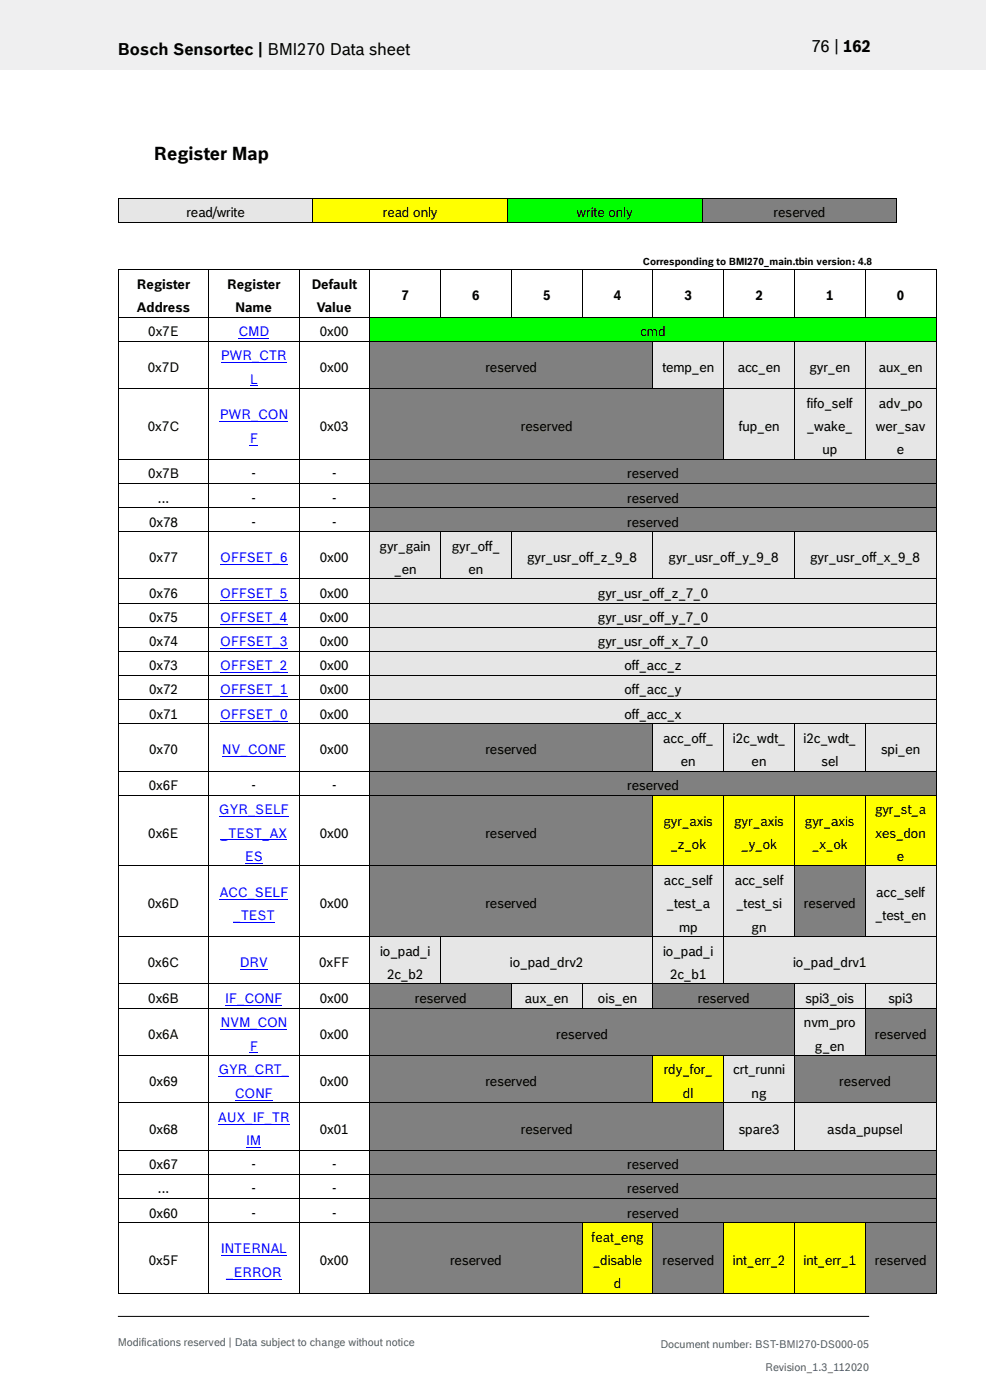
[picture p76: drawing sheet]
<svg xmlns="http://www.w3.org/2000/svg" width="210mm" height="297mm" viewBox="0 0 210 297" stroke-linecap="round" stroke-linejoin="round" font-family="sans-serif">
<defs><g id="words">
<text font-size="3.9" x="32.6" y="33.9">Register Map</text>
<g font-size="3.5">
<text x="25" y="11.6">Bosch Sensortec | BMI270 Data sheet</text>
<text x="172.1" y="11">76 | 162</text>
</g>
<g font-size="2.8">
<text x="39.5" y="46.1">read/write</text>
<text x="81.2" y="46.1">read only</text>
<text x="122.3" y="46.1">write only</text>
<text x="164.1" y="46.1">reserved</text>
<text x="29" y="61.3">Register</text>
<text x="48.2" y="61.3">Register</text>
<text x="66.1" y="61.3">Default</text>
<text x="85.2" y="63.7">7</text>
<text x="100.2" y="63.7">6</text>
<text x="115.2" y="63.7">5</text>
<text x="130.2" y="63.7">4</text>
<text x="145.2" y="63.7">3</text>
<text x="160.3" y="63.7">2</text>
<text x="175.3" y="63.7">1</text>
<text x="190.3" y="63.7">0</text>
<text x="29" y="66.2">Address</text>
<text x="31.5" y="71.3">0x7E</text>
<text x="50" y="66.2">Name</text>
<text x="67.2" y="66.2">Value</text>
<text x="67.9" y="71.3">0x00</text>
<text x="135.8" y="71.3">cmd</text>
<text x="31.4" y="78.9">0x7D</text>
<text x="67.9" y="78.9">0x00</text>
<text x="103" y="78.9">reserved</text>
<text x="140.5" y="78.9">temp_en</text>
<text x="156.5" y="78.9">acc_en</text>
<text x="171.7" y="78.9">gyr_en</text>
<text x="186.4" y="78.9">aux_en</text>
<text x="171.1" y="86.5">fifo_self</text>
<text x="186.4" y="86.5">adv_po</text>
<text x="31.4" y="91.4">0x7C</text>
<text x="67.9" y="91.4">0x03</text>
<text x="110.5" y="91.4">reserved</text>
<text x="156.7" y="91.4">fup_en</text>
<text x="171.1" y="91.4">_wake_</text>
<text x="185.8" y="91.4">wer_sav</text>
<text x="31.5" y="101.5">0x7B</text>
<text x="53.3" y="101.5">-</text>
<text x="70.5" y="101.5">-</text>
<text x="133" y="101.5">reserved</text>
<text x="174.4" y="96.4">up</text>
<text x="190.3" y="96.4">e</text>
<text x="33.5" y="106.6">...</text>
<text x="53.3" y="106.6">-</text>
<text x="70.5" y="106.6">-</text>
<text x="133" y="106.6">reserved</text>
<text x="31.6" y="111.7">0x78</text>
<text x="53.3" y="111.7">-</text>
<text x="70.5" y="111.7">-</text>
<text x="133" y="111.7">reserved</text>
<text x="31.6" y="119.3">0x77</text>
<text x="67.9" y="119.3">0x00</text>
<text x="80.5" y="116.8">gyr_gain</text>
<text x="95.9" y="116.8">gyr_off_</text>
<text x="111.8" y="119.3">gyr_usr_off_z_9_8</text>
<text x="141.8" y="119.3">gyr_usr_off_y_9_8</text>
<text x="171.9" y="119.3">gyr_usr_off_x_9_8</text>
<text x="83.6" y="121.8">_en</text>
<text x="99.4" y="121.8">en</text>
<text x="31.6" y="126.9">0x76</text>
<text x="67.9" y="126.9">0x00</text>
<text x="126.9" y="126.9">gyr_usr_off_z_7_0</text>
<text x="31.6" y="132">0x75</text>
<text x="31.6" y="137.1">0x74</text>
<text x="67.9" y="132">0x00</text>
<text x="67.9" y="137.1">0x00</text>
<text x="126.9" y="132">gyr_usr_off_y_7_0</text>
<text x="126.9" y="137.1">gyr_usr_off_x_7_0</text>
<text x="31.6" y="142.2">0x73</text>
<text x="67.9" y="142.2">0x00</text>
<text x="132.5" y="142.2">off_acc_z</text>
<text x="31.6" y="147.3">0x72</text>
<text x="67.9" y="147.3">0x00</text>
<text x="132.5" y="147.3">off_acc_y</text>
<text x="31.6" y="152.5">0x71</text>
<text x="67.9" y="152.5">0x00</text>
<text x="132.5" y="152.5">off_acc_x</text>
<text x="31.6" y="160">0x70</text>
<text x="67.9" y="160">0x00</text>
<text x="103" y="160">reserved</text>
<text x="140.7" y="157.6">acc_off_</text>
<text x="155.5" y="157.6">i2c_wdt_</text>
<text x="170.5" y="157.6">i2c_wdt_</text>
<text x="186.9" y="160">spi_en</text>
<text x="31.5" y="167.6">0x6F</text>
<text x="53.3" y="167.6">-</text>
<text x="70.5" y="167.6">-</text>
<text x="133" y="167.6">reserved</text>
<text x="144.4" y="162.5">en</text>
<text x="159.5" y="162.5">en</text>
<text x="174.2" y="162.5">sel</text>
<text x="185.6" y="172.7">gyr_st_a</text>
<text x="31.5" y="177.7">0x6E</text>
<text x="67.9" y="177.7">0x00</text>
<text x="103" y="177.7">reserved</text>
<text x="140.7" y="175.2">gyr_axis</text>
<text x="155.8" y="175.2">gyr_axis</text>
<text x="170.8" y="175.2">gyr_axis</text>
<text x="185.7" y="177.7">xes_don</text>
<text x="142.2" y="180.2">_z_ok</text>
<text x="157.3" y="180.2">_y_ok</text>
<text x="172.2" y="180.2">_x_ok</text>
<text x="190.3" y="182.7">e</text>
<text x="140.8" y="187.7">acc_self</text>
<text x="155.9" y="187.7">acc_self</text>
<text x="185.9" y="190.2">acc_self</text>
<text x="31.4" y="192.7">0x6D</text>
<text x="67.9" y="192.7">0x00</text>
<text x="103" y="192.7">reserved</text>
<text x="141.4" y="192.7">_test_a</text>
<text x="144" y="197.6">mp</text>
<text x="156.2" y="192.7">_test_si</text>
<text x="159.5" y="197.6">gn</text>
<text x="170.6" y="192.7">reserved</text>
<text x="185.6" y="195.1">_test_en</text>
<text x="80.6" y="202.8">io_pad_i</text>
<text x="140.7" y="202.8">io_pad_i</text>
<text x="31.4" y="205.2">0x6C</text>
<text x="67.7" y="205.2">0xFF</text>
<text x="82.1" y="207.7">2c_b2</text>
<text x="108.2" y="205.2">io_pad_drv2</text>
<text x="142.1" y="207.7">2c_b1</text>
<text x="168.3" y="205.2">io_pad_drv1</text>
<text x="31.5" y="212.8">0x6B</text>
<text x="67.9" y="212.8">0x00</text>
<text x="88" y="212.8">reserved</text>
<text x="111.4" y="212.8">aux_en</text>
<text x="126.9" y="212.8">ois_en</text>
<text x="148" y="212.8">reserved</text>
<text x="170.9" y="212.8">spi3_ois</text>
<text x="188.5" y="212.8">spi3</text>
<text x="31.5" y="220.4">0x6A</text>
<text x="67.9" y="220.4">0x00</text>
<text x="118" y="220.4">reserved</text>
<text x="170.6" y="217.9">nvm_pro</text>
<text x="185.6" y="220.4">reserved</text>
<text x="140.8" y="227.9">rdy_for_</text>
<text x="155.6" y="227.9">crt_runni</text>
<text x="172.9" y="222.9">g_en</text>
<text x="31.6" y="230.4">0x69</text>
<text x="67.9" y="230.4">0x00</text>
<text x="103" y="230.4">reserved</text>
<text x="144.9" y="232.9">dl</text>
<text x="159.5" y="232.9">ng</text>
<text x="178" y="230.4">reserved</text>
<text x="31.6" y="240.5">0x68</text>
<text x="67.9" y="240.5">0x01</text>
<text x="110.5" y="240.5">reserved</text>
<text x="156.7" y="240.5">spare3</text>
<text x="175.5" y="240.5">asda_pupsel</text>
<text x="31.6" y="248.1">0x67</text>
<text x="53.3" y="248.1">-</text>
<text x="70.5" y="248.1">-</text>
<text x="133" y="248.1">reserved</text>
<text x="33.5" y="253.2">...</text>
<text x="53.3" y="253.2">-</text>
<text x="70.5" y="253.2">-</text>
<text x="133" y="253.2">reserved</text>
<text x="31.6" y="258.3">0x60</text>
<text x="53.3" y="258.3">-</text>
<text x="70.5" y="258.3">-</text>
<text x="125.5" y="263.4">feat_eng</text>
<text x="133" y="258.3">reserved</text>
<text x="31.5" y="268.4">0x5F</text>
<text x="67.9" y="268.4">0x00</text>
<text x="95.5" y="268.4">reserved</text>
<text x="125.8" y="268.4">_disable</text>
<text x="140.5" y="268.4">reserved</text>
<text x="155.5" y="268.4">int_err_2</text>
<text x="170.5" y="268.4">int_err_1</text>
<text x="185.6" y="268.4">reserved</text>
<text x="130.2" y="273.3">d</text>
</g>
<g font-size="2.8" fill="#00f">
<text x="50.6" y="71.3">CMD</text>
<text x="46.8" y="76.4">PWR_CTR</text>
<text x="53.1" y="81.4">L</text>
<text x="46.6" y="88.9">PWR_CON</text>
<text x="53" y="93.9">F</text>
<text x="46.7" y="119.3">OFFSET_6</text>
<text x="46.7" y="126.9">OFFSET_5</text>
<text x="46.7" y="132">OFFSET_4</text>
<text x="46.7" y="137.1">OFFSET_3</text>
<text x="46.7" y="142.2">OFFSET_2</text>
<text x="46.7" y="147.3">OFFSET_1</text>
<text x="46.7" y="152.5">OFFSET_0</text>
<text x="47.1" y="160">NV_CONF</text>
<text x="46.4" y="172.7">GYR_SELF</text>
<text x="46.8" y="177.7">_TEST_AX</text>
<text x="52" y="182.7">ES</text>
<text x="46.5" y="190.2">ACC_SELF</text>
<text x="49.5" y="195.1">_TEST</text>
<text x="50.8" y="205.2">DRV</text>
<text x="47.8" y="212.8">IF_CONF</text>
<text x="46.8" y="217.9">NVM_CON</text>
<text x="46.3" y="227.9">GYR_CRT_</text>
<text x="53" y="222.9">F</text>
<text x="49.8" y="232.9">CONF</text>
<text x="46.2" y="238">AUX_IF_TR</text>
<text x="52.2" y="243">IM</text>
<text x="46.8" y="265.9">INTERNAL</text>
<text x="47.9" y="270.8">_ERROR</text>
</g>
<g font-size="2.3" fill="#535f6b">
<text x="25" y="285.6">Modifications reserved | Data subject to change without notice</text>
<text x="140.1" y="286">Document number: BST-BMI270-DS000-05</text>
<text x="162.3" y="290.9">Revision_1.3_112020</text>
</g>
<text font-size="2.1" x="136.4" y="56.1">Corresponding to BMI270_main.tbin version: 4.8</text>
</g></defs>
<path d="M-.1 0h209.2v14.8h-209.2z" fill-rule="evenodd" fill="#efeff0"/>
<path d="M25 279.3h159.4" fill="none" stroke="#000" stroke-width=".21"/>
<g fill="#e6e6e6">
<path d="M25.2 42.1h41.1v5h-41.1z" fill-rule="evenodd"/>
<path d="M27 42.1h37.5v5h-37.5z" fill-rule="evenodd"/>
</g>
<g fill="#ff0">
<path d="M66.5 42.1h41.1v5h-41.1z" fill-rule="evenodd"/>
<path d="M68.3 42.1h37.5v5h-37.5z" fill-rule="evenodd"/>
</g>
<g fill="#0f0">
<path d="M107.8 42.1h41.1v5h-41.1z" fill-rule="evenodd"/>
<path d="M109.6 42.1h37.4v5h-37.4z" fill-rule="evenodd"/>
</g>
<g fill="#808080">
<path d="M149 42.1h41.2v5h-41.2z" fill-rule="evenodd"/>
<path d="M150.9 42.1h37.4v5h-37.4z" fill-rule="evenodd"/>
</g>
<g fill="#000">
<path d="M25 42h.2v.1h-.2z" fill-rule="evenodd"/>
<path d="M25 42h.2v.1h-.2z" fill-rule="evenodd"/>
<path d="M25 47.1h.2v.2h-.2z" fill-rule="evenodd"/>
<path d="M25 47.1h.2v.2h-.2z" fill-rule="evenodd"/>
<path d="M25 57.1h.2v.2h-.2z" fill-rule="evenodd"/>
<path d="M25 57.1h.2v.2h-.2z" fill-rule="evenodd"/>
<path d="M44.2 57.1h.2v.2h-.2z" fill-rule="evenodd"/>
<path d="M63.4 57.1h.1v.2h-.1z" fill-rule="evenodd"/>
<path d="M66.3 42h.2v.1h-.2z" fill-rule="evenodd"/>
<path d="M66.3 47.1h.2v.2h-.2z" fill-rule="evenodd"/>
<path d="M78.4 57.1h.1v.2h-.1z" fill-rule="evenodd"/>
<path d="M93.4 57.1h.2v.2h-.2z" fill-rule="evenodd"/>
<path d="M107.6 42h.2v.1h-.2z" fill-rule="evenodd"/>
<path d="M107.6 47.1h.2v.2h-.2z" fill-rule="evenodd"/>
<path d="M108.4 57.1h.2v.2h-.2z" fill-rule="evenodd"/>
<path d="M123.4 57.1h.2v.2h-.2z" fill-rule="evenodd"/>
<path d="M138.4 57.1h.2v.2h-.2z" fill-rule="evenodd"/>
<path d="M148.9 42h.1v.1h-.1z" fill-rule="evenodd"/>
<path d="M148.9 47.1h.1v.2h-.1z" fill-rule="evenodd"/>
<path d="M153.4 57.1h.2v.2h-.2z" fill-rule="evenodd"/>
<path d="M168.5 57.1h.1v.2h-.1z" fill-rule="evenodd"/>
<path d="M183.5 57.1h.1v.2h-.1z" fill-rule="evenodd"/>
<path d="M190.2 42h.1v.1h-.1z" fill-rule="evenodd"/>
<path d="M190.2 42h.1v.1h-.1z" fill-rule="evenodd"/>
<path d="M190.2 47.1h.1v.2h-.1z" fill-rule="evenodd"/>
<path d="M190.2 47.1h.1v.2h-.1z" fill-rule="evenodd"/>
<path d="M198.5 57.1h.2v.2h-.2z" fill-rule="evenodd"/>
<path d="M198.5 57.1h.2v.2h-.2z" fill-rule="evenodd"/>
</g>
<g fill="none" stroke="#000" stroke-width=".21">
<path d="M25.1 42.1v5M25.1 57.3v9.9M25.2 42h41.1M25.2 47.2h41.1M25.2 57.2h19M44.3 57.3v9.9M44.4 57.2h19M63.5 57.3v9.9M63.5 57.2h14.9M66.4 42.1v5M66.5 42h41.1M66.5 47.2h41.1"/>
<path d="M78.5 57.3v9.9M78.5 57.2h14.9M93.5 57.3v9.9M93.6 57.2h14.8M107.7 42.1v5M107.8 42h41.1M107.8 47.2h41.1M108.5 57.3v9.9M108.6 57.2h14.8M123.5 57.3v9.9M123.6 57.2h14.8M138.5 57.3v9.9"/>
<path d="M138.6 57.2h14.8M149 42.1v5M149 42h41.2M149 47.2h41.2M153.5 57.3v9.9M153.6 57.2h14.9M168.6 57.3v9.9M168.6 57.2h14.9M183.6 57.3v9.9M183.6 57.2h14.9M190.2 42.1v5M198.6 57.3v9.9"/>
</g>
<path d="M50.6 71.8h6.4" fill="none" stroke="#00f" stroke-width=".21"/>
<g fill="#0f0">
<path d="M78.5 67.4h120v4.9h-120z" fill-rule="evenodd"/>
<path d="M80.4 67.4h116.3v4.9h-116.3z" fill-rule="evenodd"/>
</g>
<g fill="#000">
<path d="M25 67.2h.2v.2h-.2z" fill-rule="evenodd"/>
<path d="M44.2 67.2h.2v.2h-.2z" fill-rule="evenodd"/>
<path d="M63.4 67.2h.1v.2h-.1z" fill-rule="evenodd"/>
<path d="M78.4 67.2h.1v.2h-.1z" fill-rule="evenodd"/>
<path d="M93.4 67.2h.2v.2h-.2z" fill-rule="evenodd"/>
<path d="M108.4 67.2h.2v.2h-.2z" fill-rule="evenodd"/>
<path d="M123.4 67.2h.2v.2h-.2z" fill-rule="evenodd"/>
<path d="M138.4 67.2h.2v.2h-.2z" fill-rule="evenodd"/>
<path d="M153.4 67.2h.2v.2h-.2z" fill-rule="evenodd"/>
<path d="M168.5 67.2h.1v.2h-.1z" fill-rule="evenodd"/>
<path d="M183.5 67.2h.1v.2h-.1z" fill-rule="evenodd"/>
<path d="M198.5 67.2h.2v.2h-.2z" fill-rule="evenodd"/>
</g>
<g fill="none" stroke="#000" stroke-width=".21">
<path d="M25.1 67.4v4.9M25.2 67.3h19M44.3 67.4v4.9M44.4 67.3h19M63.5 67.4v4.9M63.5 67.3h14.9M78.5 67.4v4.9M78.5 67.3h14.9M93.6 67.3h14.8M108.6 67.3h14.8M123.6 67.3h14.8M138.6 67.3h14.8"/>
<path d="M153.6 67.3h14.9M168.6 67.3h14.9M183.6 67.3h14.9M198.6 67.4v4.9"/>
</g>
<path d="M46.8 76.9h14" fill="none" stroke="#00f" stroke-width=".21"/>
<path d="M53.1 81.8h1.5v.2h-1.5z" fill-rule="evenodd" fill="#00f"/>
<g fill="#808080">
<path d="M78.5 72.5h59.9v9.8h-59.9z" fill-rule="evenodd"/>
<path d="M80.4 74.9h56.2v5h-56.2z" fill-rule="evenodd"/>
</g>
<g fill="#e6e6e6">
<path d="M138.6 72.5h14.8v9.8h-14.8z" fill-rule="evenodd"/>
<path d="M140.4 74.9h11.2v5h-11.2z" fill-rule="evenodd"/>
<path d="M153.6 72.5h14.8v9.8h-14.8z" fill-rule="evenodd"/>
<path d="M155.4 74.9h11.2v5h-11.2z" fill-rule="evenodd"/>
<path d="M168.6 72.5h14.9v9.8h-14.9z" fill-rule="evenodd"/>
<path d="M170.4 74.9h11.2v5h-11.2z" fill-rule="evenodd"/>
<path d="M183.6 72.5h14.9v9.8h-14.9z" fill-rule="evenodd"/>
<path d="M185.5 74.9h11.2v5h-11.2z" fill-rule="evenodd"/>
</g>
<g fill="#000">
<path d="M25 72.3h.2v.1h-.2z" fill-rule="evenodd"/>
<path d="M44.2 72.3h.2v.1h-.2z" fill-rule="evenodd"/>
<path d="M63.4 72.3h.1v.1h-.1z" fill-rule="evenodd"/>
<path d="M78.4 72.3h.1v.1h-.1z" fill-rule="evenodd"/>
<path d="M138.4 72.3h.2v.1h-.2z" fill-rule="evenodd"/>
<path d="M153.4 72.3h.2v.1h-.2z" fill-rule="evenodd"/>
<path d="M168.5 72.3h.1v.1h-.1z" fill-rule="evenodd"/>
<path d="M183.5 72.3h.1v.1h-.1z" fill-rule="evenodd"/>
<path d="M198.5 72.3h.2v.1h-.2z" fill-rule="evenodd"/>
</g>
<g fill="none" stroke="#000" stroke-width=".21">
<path d="M25.1 72.4v9.9M25.2 72.4h19M44.3 72.4v9.9M44.4 72.4h19M63.5 72.4v9.9M63.5 72.4h14.9M78.5 72.4v9.9M78.5 72.4h59.9M138.5 72.4v9.9M138.6 72.4h14.8M153.5 72.4v9.9M153.6 72.4h14.9"/>
<path d="M168.6 72.4v9.9M168.6 72.4h14.9M183.6 72.4v9.9M183.6 72.4h14.9M198.6 72.4v9.9"/>
</g>
<path d="M46.6 89.5h14.5" fill="none" stroke="#00f" stroke-width=".21"/>
<path d="M53 94.3h1.7v.2h-1.7z" fill-rule="evenodd" fill="#00f"/>
<g fill="#808080">
<path d="M78.5 82.5h74.9v14.8h-74.9z" fill-rule="evenodd"/>
<path d="M80.4 87.5h71.2v4.9h-71.2z" fill-rule="evenodd"/>
</g>
<g fill="#e6e6e6">
<path d="M153.6 82.5h14.8v14.8h-14.8z" fill-rule="evenodd"/>
<path d="M155.4 87.5h11.2v4.9h-11.2z" fill-rule="evenodd"/>
<path d="M168.6 82.5h14.9v14.8h-14.9z" fill-rule="evenodd"/>
<path d="M170.4 82.5h11.2v5h-11.2z" fill-rule="evenodd"/>
<path d="M170.4 87.5h11.2v4.9h-11.2z" fill-rule="evenodd"/>
<path d="M170.4 92.4h11.2v4.9h-11.2z" fill-rule="evenodd"/>
<path d="M183.6 82.5h14.9v14.8h-14.9z" fill-rule="evenodd"/>
<path d="M185.5 82.5h11.2v5h-11.2z" fill-rule="evenodd"/>
<path d="M185.5 87.5h11.2v4.9h-11.2z" fill-rule="evenodd"/>
<path d="M185.5 92.4h11.2v4.9h-11.2z" fill-rule="evenodd"/>
</g>
<g fill="#000">
<path d="M25 82.3h.2v.2h-.2z" fill-rule="evenodd"/>
<path d="M44.2 82.3h.2v.2h-.2z" fill-rule="evenodd"/>
<path d="M63.4 82.3h.1v.2h-.1z" fill-rule="evenodd"/>
<path d="M78.4 82.3h.1v.2h-.1z" fill-rule="evenodd"/>
<path d="M138.4 82.3h.2v.2h-.2z" fill-rule="evenodd"/>
<path d="M153.4 82.3h.2v.2h-.2z" fill-rule="evenodd"/>
<path d="M168.5 82.3h.1v.2h-.1z" fill-rule="evenodd"/>
<path d="M183.5 82.3h.1v.2h-.1z" fill-rule="evenodd"/>
<path d="M198.5 82.3h.2v.2h-.2z" fill-rule="evenodd"/>
</g>
<g fill="none" stroke="#000" stroke-width=".21">
<path d="M25.1 82.5v14.8M25.2 82.4h19M44.3 82.5v14.8M44.4 82.4h19M63.5 82.5v14.8M63.5 82.4h14.9M78.5 82.5v14.8M78.5 82.4h59.9M138.6 82.4h14.8M153.5 82.5v14.8M153.6 82.4h14.9M168.6 82.5v14.8"/>
<path d="M168.6 82.4h14.9M183.6 82.5v14.8M183.6 82.4h14.9M198.6 82.5v14.8"/>
</g>
<g fill="#808080">
<path d="M78.5 97.5h120v5h-120z" fill-rule="evenodd"/>
<path d="M80.4 97.5h116.3v5h-116.3z" fill-rule="evenodd"/>
</g>
<g fill="#000">
<path d="M25 97.3h.2v.2h-.2z" fill-rule="evenodd"/>
<path d="M44.2 97.3h.2v.2h-.2z" fill-rule="evenodd"/>
<path d="M63.4 97.3h.1v.2h-.1z" fill-rule="evenodd"/>
<path d="M78.4 97.3h.1v.2h-.1z" fill-rule="evenodd"/>
<path d="M153.4 97.3h.2v.2h-.2z" fill-rule="evenodd"/>
<path d="M168.5 97.3h.1v.2h-.1z" fill-rule="evenodd"/>
<path d="M183.5 97.3h.1v.2h-.1z" fill-rule="evenodd"/>
<path d="M198.5 97.3h.2v.2h-.2z" fill-rule="evenodd"/>
</g>
<path d="M25.1 97.5v5M25.2 97.4h19M44.3 97.5v5M44.4 97.4h19M63.5 97.5v5M63.5 97.4h14.9M78.5 97.5v5M78.5 97.4h74.9M153.6 97.4h14.9M168.6 97.4h14.9M183.6 97.4h14.9M198.6 97.5v5" fill="none" stroke="#000" stroke-width=".21"/>
<g fill="#808080">
<path d="M78.5 102.6h120v5h-120z" fill-rule="evenodd"/>
<path d="M80.4 102.6h116.3v5h-116.3z" fill-rule="evenodd"/>
</g>
<g fill="#000">
<path d="M25 102.5h.2v.1h-.2z" fill-rule="evenodd"/>
<path d="M44.2 102.5h.2v.1h-.2z" fill-rule="evenodd"/>
<path d="M63.4 102.5h.1v.1h-.1z" fill-rule="evenodd"/>
<path d="M78.4 102.5h.1v.1h-.1z" fill-rule="evenodd"/>
<path d="M198.5 102.5h.2v.1h-.2z" fill-rule="evenodd"/>
</g>
<path d="M25.1 102.6v5M25.2 102.5h19M44.3 102.6v5M44.4 102.5h19M63.5 102.6v5M63.5 102.5h14.9M78.5 102.6v5M78.5 102.5h120M198.6 102.6v5" fill="none" stroke="#000" stroke-width=".21"/>
<g fill="#808080">
<path d="M78.5 107.8h120v4.9h-120z" fill-rule="evenodd"/>
<path d="M80.4 107.8h116.3v4.9h-116.3z" fill-rule="evenodd"/>
</g>
<g fill="#000">
<path d="M25 107.6h.2v.2h-.2z" fill-rule="evenodd"/>
<path d="M44.2 107.6h.2v.2h-.2z" fill-rule="evenodd"/>
<path d="M63.4 107.6h.1v.2h-.1z" fill-rule="evenodd"/>
<path d="M78.4 107.6h.1v.2h-.1z" fill-rule="evenodd"/>
<path d="M198.5 107.6h.2v.2h-.2z" fill-rule="evenodd"/>
</g>
<path d="M25.1 107.8v4.9M25.2 107.7h19M44.3 107.8v4.9M44.4 107.7h19M63.5 107.8v4.9M63.5 107.7h14.9M78.5 107.8v4.9M78.5 107.7h120M198.6 107.8v4.9" fill="none" stroke="#000" stroke-width=".21"/>
<path d="M46.7 119.8h14.3" fill="none" stroke="#00f" stroke-width=".21"/>
<g fill="#e6e6e6">
<path d="M78.5 112.9h14.9v9.8h-14.9z" fill-rule="evenodd"/>
<path d="M80.4 112.9h11.1v4.9h-11.1z" fill-rule="evenodd"/>
<path d="M80.4 117.8h11.1v4.9h-11.1z" fill-rule="evenodd"/>
<path d="M93.6 112.9h14.8v9.8h-14.8z" fill-rule="evenodd"/>
<path d="M95.4 112.9h11.2v4.9h-11.2z" fill-rule="evenodd"/>
<path d="M95.4 117.8h11.2v4.9h-11.2z" fill-rule="evenodd"/>
<path d="M108.6 112.9h29.8v9.8h-29.8z" fill-rule="evenodd"/>
<path d="M110.4 115.3h26.2v5h-26.2z" fill-rule="evenodd"/>
<path d="M138.6 112.9h29.8v9.8h-29.8z" fill-rule="evenodd"/>
<path d="M140.4 115.3h26.2v5h-26.2z" fill-rule="evenodd"/>
<path d="M168.6 112.9h29.9v9.8h-29.9z" fill-rule="evenodd"/>
<path d="M170.4 115.3h26.3v5h-26.3z" fill-rule="evenodd"/>
</g>
<g fill="#000">
<path d="M25 112.7h.2v.2h-.2z" fill-rule="evenodd"/>
<path d="M44.2 112.7h.2v.2h-.2z" fill-rule="evenodd"/>
<path d="M63.4 112.7h.1v.2h-.1z" fill-rule="evenodd"/>
<path d="M78.4 112.7h.1v.2h-.1z" fill-rule="evenodd"/>
<path d="M93.4 112.7h.2v.2h-.2z" fill-rule="evenodd"/>
<path d="M108.4 112.7h.2v.2h-.2z" fill-rule="evenodd"/>
<path d="M138.4 112.7h.2v.2h-.2z" fill-rule="evenodd"/>
<path d="M168.5 112.7h.1v.2h-.1z" fill-rule="evenodd"/>
<path d="M198.5 112.7h.2v.2h-.2z" fill-rule="evenodd"/>
</g>
<g fill="none" stroke="#000" stroke-width=".21">
<path d="M25.1 112.9v9.8M25.2 112.8h19M44.3 112.9v9.8M44.4 112.8h19M63.5 112.9v9.8M63.5 112.8h14.9M78.5 112.9v9.8M78.5 112.8h14.9M93.5 112.9v9.8M93.6 112.8h14.8M108.5 112.9v9.8M108.6 112.8h29.8"/>
<path d="M138.5 112.9v9.8M138.6 112.8h29.9M168.6 112.9v9.8M168.6 112.8h29.9M198.6 112.9v9.8"/>
</g>
<path d="M46.7 127.4h14.3" fill="none" stroke="#00f" stroke-width=".21"/>
<g fill="#e6e6e6">
<path d="M78.5 122.9h120v5h-120z" fill-rule="evenodd"/>
<path d="M80.4 122.9h116.3v5h-116.3z" fill-rule="evenodd"/>
</g>
<g fill="#000">
<path d="M25 122.7h.2v.2h-.2z" fill-rule="evenodd"/>
<path d="M44.2 122.7h.2v.2h-.2z" fill-rule="evenodd"/>
<path d="M63.4 122.7h.1v.2h-.1z" fill-rule="evenodd"/>
<path d="M78.4 122.7h.1v.2h-.1z" fill-rule="evenodd"/>
<path d="M93.4 122.7h.2v.2h-.2z" fill-rule="evenodd"/>
<path d="M108.4 122.7h.2v.2h-.2z" fill-rule="evenodd"/>
<path d="M138.4 122.7h.2v.2h-.2z" fill-rule="evenodd"/>
<path d="M168.5 122.7h.1v.2h-.1z" fill-rule="evenodd"/>
<path d="M198.5 122.7h.2v.2h-.2z" fill-rule="evenodd"/>
</g>
<g fill="none" stroke="#000" stroke-width=".21">
<path d="M25.1 122.9v5M25.2 122.8h19M44.3 122.9v5M44.4 122.8h19M63.5 122.9v5M63.5 122.8h14.9M78.5 122.9v5M78.5 122.8h14.9M93.6 122.8h14.8M108.6 122.8h29.8M138.6 122.8h29.9M168.6 122.8h29.9"/>
<path d="M198.6 122.9v5"/>
</g>
<path d="M46.7 132.5h14.3" fill="none" stroke="#00f" stroke-width=".21"/>
<g fill="#e6e6e6">
<path d="M78.5 128h120v5h-120z" fill-rule="evenodd"/>
<path d="M80.4 128h116.3v5h-116.3z" fill-rule="evenodd"/>
</g>
<g fill="#000">
<path d="M25 127.9h.2v.1h-.2z" fill-rule="evenodd"/>
<path d="M44.2 127.9h.2v.1h-.2z" fill-rule="evenodd"/>
<path d="M63.4 127.9h.1v.1h-.1z" fill-rule="evenodd"/>
<path d="M78.4 127.9h.1v.1h-.1z" fill-rule="evenodd"/>
<path d="M198.5 127.9h.2v.1h-.2z" fill-rule="evenodd"/>
</g>
<path d="M25.1 128v5M25.2 127.9h19M44.3 128v5M44.4 127.9h19M63.5 128v5M63.5 127.9h14.9M78.5 128v5M78.5 127.9h120M198.6 128v5" fill="none" stroke="#000" stroke-width=".21"/>
<path d="M46.7 137.6h14.3" fill="none" stroke="#00f" stroke-width=".21"/>
<g fill="#e6e6e6">
<path d="M78.5 133.2h120v4.9h-120z" fill-rule="evenodd"/>
<path d="M80.4 133.2h116.3v4.9h-116.3z" fill-rule="evenodd"/>
</g>
<g fill="#000">
<path d="M25 133h.2v.2h-.2z" fill-rule="evenodd"/>
<path d="M44.2 133h.2v.2h-.2z" fill-rule="evenodd"/>
<path d="M63.4 133h.1v.2h-.1z" fill-rule="evenodd"/>
<path d="M78.4 133h.1v.2h-.1z" fill-rule="evenodd"/>
<path d="M198.5 133h.2v.2h-.2z" fill-rule="evenodd"/>
</g>
<path d="M25.1 133.2v4.9M25.2 133.1h19M44.3 133.2v4.9M44.4 133.1h19M63.5 133.2v4.9M63.5 133.1h14.9M78.5 133.2v4.9M78.5 133.1h120M198.6 133.2v4.9" fill="none" stroke="#000" stroke-width=".21"/>
<path d="M46.7 142.7h14.3" fill="none" stroke="#00f" stroke-width=".21"/>
<g fill="#e6e6e6">
<path d="M78.5 138.3h120v4.9h-120z" fill-rule="evenodd"/>
<path d="M80.4 138.3h116.3v4.9h-116.3z" fill-rule="evenodd"/>
</g>
<g fill="#000">
<path d="M25 138.1h.2v.2h-.2z" fill-rule="evenodd"/>
<path d="M44.2 138.1h.2v.2h-.2z" fill-rule="evenodd"/>
<path d="M63.4 138.1h.1v.2h-.1z" fill-rule="evenodd"/>
<path d="M78.4 138.1h.1v.2h-.1z" fill-rule="evenodd"/>
<path d="M198.5 138.1h.2v.2h-.2z" fill-rule="evenodd"/>
</g>
<path d="M25.1 138.3v4.9M25.2 138.2h19M44.3 138.3v4.9M44.4 138.2h19M63.5 138.3v4.9M63.5 138.2h14.9M78.5 138.3v4.9M78.5 138.2h120M198.6 138.3v4.9" fill="none" stroke="#000" stroke-width=".21"/>
<path d="M46.7 147.8h14.3" fill="none" stroke="#00f" stroke-width=".21"/>
<g fill="#e6e6e6">
<path d="M78.5 143.4h120v4.9h-120z" fill-rule="evenodd"/>
<path d="M80.4 143.4h116.3v4.9h-116.3z" fill-rule="evenodd"/>
</g>
<g fill="#000">
<path d="M25 143.2h.2v.2h-.2z" fill-rule="evenodd"/>
<path d="M44.2 143.2h.2v.2h-.2z" fill-rule="evenodd"/>
<path d="M63.4 143.2h.1v.2h-.1z" fill-rule="evenodd"/>
<path d="M78.4 143.2h.1v.2h-.1z" fill-rule="evenodd"/>
<path d="M198.5 143.2h.2v.2h-.2z" fill-rule="evenodd"/>
</g>
<path d="M25.1 143.4v4.9M25.2 143.3h19M44.3 143.4v4.9M44.4 143.3h19M63.5 143.4v4.9M63.5 143.3h14.9M78.5 143.4v4.9M78.5 143.3h120M198.6 143.4v4.9" fill="none" stroke="#000" stroke-width=".21"/>
<path d="M46.7 153h14.3" fill="none" stroke="#00f" stroke-width=".21"/>
<g fill="#e6e6e6">
<path d="M78.5 148.5h120v4.9h-120z" fill-rule="evenodd"/>
<path d="M80.4 148.5h116.3v4.9h-116.3z" fill-rule="evenodd"/>
</g>
<g fill="#000">
<path d="M25 148.3h.2v.2h-.2z" fill-rule="evenodd"/>
<path d="M44.2 148.3h.2v.2h-.2z" fill-rule="evenodd"/>
<path d="M63.4 148.3h.1v.2h-.1z" fill-rule="evenodd"/>
<path d="M78.4 148.3h.1v.2h-.1z" fill-rule="evenodd"/>
<path d="M198.5 148.3h.2v.2h-.2z" fill-rule="evenodd"/>
</g>
<path d="M25.1 148.5v4.9M25.2 148.4h19M44.3 148.5v4.9M44.4 148.4h19M63.5 148.5v4.9M63.5 148.4h14.9M78.5 148.5v4.9M78.5 148.4h120M198.6 148.5v4.9" fill="none" stroke="#000" stroke-width=".21"/>
<path d="M47.1 160.5h13.5" fill="none" stroke="#00f" stroke-width=".21"/>
<g fill="#808080">
<path d="M78.5 153.6h59.9v9.9h-59.9z" fill-rule="evenodd"/>
<path d="M80.4 156.1h56.2v4.9h-56.2z" fill-rule="evenodd"/>
</g>
<g fill="#e6e6e6">
<path d="M138.6 153.6h14.8v9.9h-14.8z" fill-rule="evenodd"/>
<path d="M140.4 153.6h11.2v5h-11.2z" fill-rule="evenodd"/>
<path d="M140.4 158.6h11.2v4.9h-11.2z" fill-rule="evenodd"/>
<path d="M153.6 153.6h14.8v9.9h-14.8z" fill-rule="evenodd"/>
<path d="M155.4 153.6h11.2v5h-11.2z" fill-rule="evenodd"/>
<path d="M155.4 158.6h11.2v4.9h-11.2z" fill-rule="evenodd"/>
<path d="M168.6 153.6h14.9v9.9h-14.9z" fill-rule="evenodd"/>
<path d="M170.4 153.6h11.2v5h-11.2z" fill-rule="evenodd"/>
<path d="M170.4 158.6h11.2v4.9h-11.2z" fill-rule="evenodd"/>
<path d="M183.6 153.6h14.9v9.9h-14.9z" fill-rule="evenodd"/>
<path d="M185.5 156.1h11.2v4.9h-11.2z" fill-rule="evenodd"/>
</g>
<g fill="#000">
<path d="M25 153.4h.2v.2h-.2z" fill-rule="evenodd"/>
<path d="M44.2 153.4h.2v.2h-.2z" fill-rule="evenodd"/>
<path d="M63.4 153.4h.1v.2h-.1z" fill-rule="evenodd"/>
<path d="M78.4 153.4h.1v.2h-.1z" fill-rule="evenodd"/>
<path d="M138.4 153.4h.2v.2h-.2z" fill-rule="evenodd"/>
<path d="M153.4 153.4h.2v.2h-.2z" fill-rule="evenodd"/>
<path d="M168.5 153.4h.1v.2h-.1z" fill-rule="evenodd"/>
<path d="M183.5 153.4h.1v.2h-.1z" fill-rule="evenodd"/>
<path d="M198.5 153.4h.2v.2h-.2z" fill-rule="evenodd"/>
</g>
<g fill="none" stroke="#000" stroke-width=".21">
<path d="M25.1 153.6v9.9M25.2 153.5h19M44.3 153.6v9.9M44.4 153.5h19M63.5 153.6v9.9M63.5 153.5h14.9M78.5 153.6v9.9M78.5 153.5h59.9M138.5 153.6v9.9M138.6 153.5h14.8M153.5 153.6v9.9M153.6 153.5h14.9"/>
<path d="M168.6 153.6v9.9M168.6 153.5h14.9M183.6 153.6v9.9M183.6 153.5h14.9M198.6 153.6v9.9"/>
</g>
<g fill="#808080">
<path d="M78.5 163.7h120v4.9h-120z" fill-rule="evenodd"/>
<path d="M80.4 163.7h116.3v4.9h-116.3z" fill-rule="evenodd"/>
</g>
<g fill="#000">
<path d="M25 163.5h.2v.2h-.2z" fill-rule="evenodd"/>
<path d="M44.2 163.5h.2v.2h-.2z" fill-rule="evenodd"/>
<path d="M63.4 163.5h.1v.2h-.1z" fill-rule="evenodd"/>
<path d="M78.4 163.5h.1v.2h-.1z" fill-rule="evenodd"/>
<path d="M138.4 163.5h.2v.2h-.2z" fill-rule="evenodd"/>
<path d="M153.4 163.5h.2v.2h-.2z" fill-rule="evenodd"/>
<path d="M168.5 163.5h.1v.2h-.1z" fill-rule="evenodd"/>
<path d="M183.5 163.5h.1v.2h-.1z" fill-rule="evenodd"/>
<path d="M198.5 163.5h.2v.2h-.2z" fill-rule="evenodd"/>
</g>
<g fill="none" stroke="#000" stroke-width=".21">
<path d="M25.1 163.7v4.9M25.2 163.6h19M44.3 163.7v4.9M44.4 163.6h19M63.5 163.7v4.9M63.5 163.6h14.9M78.5 163.7v4.9M78.5 163.6h59.9M138.6 163.6h14.8M153.6 163.6h14.9M168.6 163.6h14.9M183.6 163.6h14.9"/>
<path d="M198.6 163.7v4.9"/>
</g>
<path d="M46.4 173.3h14.8M46.8 178.2h14.1M52 183.2h3.7" fill="none" stroke="#00f" stroke-width=".21"/>
<g fill="#808080">
<path d="M78.5 168.8h59.9v14.8h-59.9z" fill-rule="evenodd"/>
<path d="M80.4 173.7h56.2v5h-56.2z" fill-rule="evenodd"/>
</g>
<g fill="#ff0">
<path d="M138.6 168.8h14.8v14.8h-14.8z" fill-rule="evenodd"/>
<path d="M140.4 171.3h11.2v4.9h-11.2z" fill-rule="evenodd"/>
<path d="M140.4 176.2h11.2v4.9h-11.2z" fill-rule="evenodd"/>
<path d="M153.6 168.8h14.8v14.8h-14.8z" fill-rule="evenodd"/>
<path d="M155.4 171.3h11.2v4.9h-11.2z" fill-rule="evenodd"/>
<path d="M155.4 176.2h11.2v4.9h-11.2z" fill-rule="evenodd"/>
<path d="M168.6 168.8h14.9v14.8h-14.9z" fill-rule="evenodd"/>
<path d="M170.4 171.3h11.2v4.9h-11.2z" fill-rule="evenodd"/>
<path d="M170.4 176.2h11.2v4.9h-11.2z" fill-rule="evenodd"/>
<path d="M183.6 168.8h14.9v14.8h-14.9z" fill-rule="evenodd"/>
<path d="M185.5 168.8h11.2v4.9h-11.2z" fill-rule="evenodd"/>
<path d="M185.5 173.7h11.2v5h-11.2z" fill-rule="evenodd"/>
<path d="M185.5 178.7h11.2v4.9h-11.2z" fill-rule="evenodd"/>
</g>
<g fill="#000">
<path d="M25 168.6h.2v.2h-.2z" fill-rule="evenodd"/>
<path d="M44.2 168.6h.2v.2h-.2z" fill-rule="evenodd"/>
<path d="M63.4 168.6h.1v.2h-.1z" fill-rule="evenodd"/>
<path d="M78.4 168.6h.1v.2h-.1z" fill-rule="evenodd"/>
<path d="M138.4 168.6h.2v.2h-.2z" fill-rule="evenodd"/>
<path d="M153.4 168.6h.2v.2h-.2z" fill-rule="evenodd"/>
<path d="M168.5 168.6h.1v.2h-.1z" fill-rule="evenodd"/>
<path d="M183.5 168.6h.1v.2h-.1z" fill-rule="evenodd"/>
<path d="M198.5 168.6h.2v.2h-.2z" fill-rule="evenodd"/>
</g>
<g fill="none" stroke="#000" stroke-width=".21">
<path d="M25.1 168.8v14.8M25.2 168.7h19M44.3 168.8v14.8M44.4 168.7h19M63.5 168.8v14.8M63.5 168.7h14.9M78.5 168.8v14.8M78.5 168.7h59.9M138.5 168.8v14.8M138.6 168.7h14.8M153.5 168.8v14.8M153.6 168.7h14.9"/>
<path d="M168.6 168.8v14.8M168.6 168.7h14.9M183.6 168.8v14.8M183.6 168.7h14.9M198.6 168.8v14.8"/>
</g>
<path d="M46.5 190.7h14.6M49.5 195.6h8.7" fill="none" stroke="#00f" stroke-width=".21"/>
<g fill="#808080">
<path d="M78.5 183.8h59.9v14.8h-59.9z" fill-rule="evenodd"/>
<path d="M80.4 188.7h56.2v5h-56.2z" fill-rule="evenodd"/>
</g>
<g fill="#e6e6e6">
<path d="M138.6 183.8h14.8v14.8h-14.8z" fill-rule="evenodd"/>
<path d="M140.4 183.8h11.2v4.9h-11.2z" fill-rule="evenodd"/>
<path d="M140.4 188.7h11.2v5h-11.2z" fill-rule="evenodd"/>
<path d="M140.4 193.7h11.2v4.9h-11.2z" fill-rule="evenodd"/>
<path d="M153.6 183.8h14.8v14.8h-14.8z" fill-rule="evenodd"/>
<path d="M155.4 183.8h11.2v4.9h-11.2z" fill-rule="evenodd"/>
<path d="M155.4 188.7h11.2v5h-11.2z" fill-rule="evenodd"/>
<path d="M155.4 193.7h11.2v4.9h-11.2z" fill-rule="evenodd"/>
</g>
<g fill="#808080">
<path d="M168.6 183.8h14.9v14.8h-14.9z" fill-rule="evenodd"/>
<path d="M170.4 188.7h11.2v5h-11.2z" fill-rule="evenodd"/>
</g>
<g fill="#e6e6e6">
<path d="M183.6 183.8h14.9v14.8h-14.9z" fill-rule="evenodd"/>
<path d="M185.5 186.2h11.2v5h-11.2z" fill-rule="evenodd"/>
<path d="M185.5 191.2h11.2v4.9h-11.2z" fill-rule="evenodd"/>
</g>
<g fill="#000">
<path d="M25 183.6h.2v.2h-.2z" fill-rule="evenodd"/>
<path d="M44.2 183.6h.2v.2h-.2z" fill-rule="evenodd"/>
<path d="M63.4 183.6h.1v.2h-.1z" fill-rule="evenodd"/>
<path d="M78.4 183.6h.1v.2h-.1z" fill-rule="evenodd"/>
<path d="M138.4 183.6h.2v.2h-.2z" fill-rule="evenodd"/>
<path d="M153.4 183.6h.2v.2h-.2z" fill-rule="evenodd"/>
<path d="M168.5 183.6h.1v.2h-.1z" fill-rule="evenodd"/>
<path d="M183.5 183.6h.1v.2h-.1z" fill-rule="evenodd"/>
<path d="M198.5 183.6h.2v.2h-.2z" fill-rule="evenodd"/>
</g>
<g fill="none" stroke="#000" stroke-width=".21">
<path d="M25.1 183.8v14.8M25.2 183.7h19M44.3 183.8v14.8M44.4 183.7h19M63.5 183.8v14.8M63.5 183.7h14.9M78.5 183.8v14.8M78.5 183.7h59.9M138.5 183.8v14.8M138.6 183.7h14.8M153.5 183.8v14.8M153.6 183.7h14.9"/>
<path d="M168.6 183.8v14.8M168.6 183.7h14.9M183.6 183.8v14.8M183.6 183.7h14.9M198.6 183.8v14.8"/>
</g>
<path d="M50.8 205.7h6" fill="none" stroke="#00f" stroke-width=".21"/>
<g fill="#e6e6e6">
<path d="M78.5 198.8h14.9v9.8h-14.9z" fill-rule="evenodd"/>
<path d="M80.4 198.8h11.1v4.9h-11.1z" fill-rule="evenodd"/>
<path d="M80.4 203.7h11.1v4.9h-11.1z" fill-rule="evenodd"/>
<path d="M93.6 198.8h44.8v9.8h-44.8z" fill-rule="evenodd"/>
<path d="M95.4 201.2h41.2v5h-41.2z" fill-rule="evenodd"/>
<path d="M138.6 198.8h14.8v9.8h-14.8z" fill-rule="evenodd"/>
<path d="M140.4 198.8h11.2v4.9h-11.2z" fill-rule="evenodd"/>
<path d="M140.4 203.7h11.2v4.9h-11.2z" fill-rule="evenodd"/>
<path d="M153.6 198.8h44.8v9.8h-44.8z" fill-rule="evenodd"/>
<path d="M155.4 201.2h41.3v5h-41.3z" fill-rule="evenodd"/>
</g>
<g fill="#000">
<path d="M25 198.6h.2v.2h-.2z" fill-rule="evenodd"/>
<path d="M44.2 198.6h.2v.2h-.2z" fill-rule="evenodd"/>
<path d="M63.4 198.6h.1v.2h-.1z" fill-rule="evenodd"/>
<path d="M78.4 198.6h.1v.2h-.1z" fill-rule="evenodd"/>
<path d="M93.4 198.6h.2v.2h-.2z" fill-rule="evenodd"/>
<path d="M138.4 198.6h.2v.2h-.2z" fill-rule="evenodd"/>
<path d="M153.4 198.6h.2v.2h-.2z" fill-rule="evenodd"/>
<path d="M168.5 198.6h.1v.2h-.1z" fill-rule="evenodd"/>
<path d="M183.5 198.6h.1v.2h-.1z" fill-rule="evenodd"/>
<path d="M198.5 198.6h.2v.2h-.2z" fill-rule="evenodd"/>
</g>
<g fill="none" stroke="#000" stroke-width=".21">
<path d="M25.1 198.8v9.8M25.2 198.7h19M44.3 198.8v9.8M44.4 198.7h19M63.5 198.8v9.8M63.5 198.7h14.9M78.5 198.8v9.8M78.5 198.7h14.9M93.5 198.8v9.8M93.6 198.7h44.8M138.5 198.8v9.8M138.6 198.7h14.8"/>
<path d="M153.5 198.8v9.8M153.6 198.7h14.9M168.6 198.7h14.9M183.6 198.7h14.9M198.6 198.8v9.8"/>
</g>
<path d="M47.8 213.3h12.1" fill="none" stroke="#00f" stroke-width=".21"/>
<g fill="#808080">
<path d="M78.5 208.8h29.9v5h-29.9z" fill-rule="evenodd"/>
<path d="M80.4 208.8h26.2v5h-26.2z" fill-rule="evenodd"/>
</g>
<g fill="#e6e6e6">
<path d="M108.6 208.8h14.8v5h-14.8z" fill-rule="evenodd"/>
<path d="M110.4 208.8h11.2v5h-11.2z" fill-rule="evenodd"/>
<path d="M123.6 208.8h14.8v5h-14.8z" fill-rule="evenodd"/>
<path d="M125.4 208.8h11.2v5h-11.2z" fill-rule="evenodd"/>
</g>
<g fill="#808080">
<path d="M138.6 208.8h29.8v5h-29.8z" fill-rule="evenodd"/>
<path d="M140.4 208.8h26.2v5h-26.2z" fill-rule="evenodd"/>
</g>
<g fill="#e6e6e6">
<path d="M168.6 208.8h14.9v5h-14.9z" fill-rule="evenodd"/>
<path d="M170.4 208.8h11.2v5h-11.2z" fill-rule="evenodd"/>
<path d="M183.6 208.8h14.9v5h-14.9z" fill-rule="evenodd"/>
<path d="M185.5 208.8h11.2v5h-11.2z" fill-rule="evenodd"/>
</g>
<g fill="#000">
<path d="M25 208.6h.2v.2h-.2z" fill-rule="evenodd"/>
<path d="M44.2 208.6h.2v.2h-.2z" fill-rule="evenodd"/>
<path d="M63.4 208.6h.1v.2h-.1z" fill-rule="evenodd"/>
<path d="M78.4 208.6h.1v.2h-.1z" fill-rule="evenodd"/>
<path d="M93.4 208.6h.2v.2h-.2z" fill-rule="evenodd"/>
<path d="M108.4 208.6h.2v.2h-.2z" fill-rule="evenodd"/>
<path d="M123.4 208.6h.2v.2h-.2z" fill-rule="evenodd"/>
<path d="M138.4 208.6h.2v.2h-.2z" fill-rule="evenodd"/>
<path d="M153.4 208.6h.2v.2h-.2z" fill-rule="evenodd"/>
<path d="M168.5 208.6h.1v.2h-.1z" fill-rule="evenodd"/>
<path d="M183.5 208.6h.1v.2h-.1z" fill-rule="evenodd"/>
<path d="M198.5 208.6h.2v.2h-.2z" fill-rule="evenodd"/>
</g>
<g fill="none" stroke="#000" stroke-width=".21">
<path d="M25.1 208.8v5M25.2 208.7h19M44.3 208.8v5M44.4 208.7h19M63.5 208.8v5M63.5 208.7h14.9M78.5 208.8v5M78.5 208.7h14.9M93.6 208.7h14.8M108.5 208.8v5M108.6 208.7h14.8M123.5 208.8v5"/>
<path d="M123.6 208.7h14.8M138.5 208.8v5M138.6 208.7h14.8M153.6 208.7h14.9M168.6 208.8v5M168.6 208.7h14.9M183.6 208.8v5M183.6 208.7h14.9M198.6 208.8v5"/>
</g>
<path d="M46.8 218.4h14.1" fill="none" stroke="#00f" stroke-width=".21"/>
<path d="M53 223.3h1.7v.2h-1.7z" fill-rule="evenodd" fill="#00f"/>
<g fill="#808080">
<path d="M78.5 213.9h89.9v9.9h-89.9z" fill-rule="evenodd"/>
<path d="M80.4 216.4h86.2v4.9h-86.2z" fill-rule="evenodd"/>
</g>
<g fill="#e6e6e6">
<path d="M168.6 213.9h14.9v9.9h-14.9z" fill-rule="evenodd"/>
<path d="M170.4 213.9h11.2v5h-11.2z" fill-rule="evenodd"/>
<path d="M170.4 218.9h11.2v4.9h-11.2z" fill-rule="evenodd"/>
</g>
<g fill="#808080">
<path d="M183.6 213.9h14.9v9.9h-14.9z" fill-rule="evenodd"/>
<path d="M185.5 216.4h11.2v4.9h-11.2z" fill-rule="evenodd"/>
</g>
<g fill="#000">
<path d="M25 213.8h.2v.1h-.2z" fill-rule="evenodd"/>
<path d="M44.2 213.8h.2v.1h-.2z" fill-rule="evenodd"/>
<path d="M63.4 213.8h.1v.1h-.1z" fill-rule="evenodd"/>
<path d="M78.4 213.8h.1v.1h-.1z" fill-rule="evenodd"/>
<path d="M108.4 213.8h.2v.1h-.2z" fill-rule="evenodd"/>
<path d="M123.4 213.8h.2v.1h-.2z" fill-rule="evenodd"/>
<path d="M138.4 213.8h.2v.1h-.2z" fill-rule="evenodd"/>
<path d="M168.5 213.8h.1v.1h-.1z" fill-rule="evenodd"/>
<path d="M183.5 213.8h.1v.1h-.1z" fill-rule="evenodd"/>
<path d="M198.5 213.8h.2v.1h-.2z" fill-rule="evenodd"/>
</g>
<g fill="none" stroke="#000" stroke-width=".21">
<path d="M25.1 213.9v9.9M25.2 213.9h19M44.3 213.9v9.9M44.4 213.9h19M63.5 213.9v9.9M63.5 213.9h14.9M78.5 213.9v9.9M78.5 213.9h29.9M108.6 213.9h14.8M123.6 213.9h14.8M138.6 213.9h29.9M168.6 213.9v9.9"/>
<path d="M168.6 213.9h14.9M183.6 213.9v9.9M183.6 213.9h14.9M198.6 213.9v9.9"/>
</g>
<path d="M46.3 228.5h15M49.8 233.4h8" fill="none" stroke="#00f" stroke-width=".21"/>
<g fill="#808080">
<path d="M78.5 224h59.9v9.9h-59.9z" fill-rule="evenodd"/>
<path d="M80.4 226.5h56.2v4.9h-56.2z" fill-rule="evenodd"/>
</g>
<g fill="#ff0">
<path d="M138.6 224h14.8v9.9h-14.8z" fill-rule="evenodd"/>
<path d="M140.4 224h11.2v4.9h-11.2z" fill-rule="evenodd"/>
<path d="M140.4 228.9h11.2v5h-11.2z" fill-rule="evenodd"/>
</g>
<g fill="#e6e6e6">
<path d="M153.6 224h14.8v9.9h-14.8z" fill-rule="evenodd"/>
<path d="M155.4 224h11.2v4.9h-11.2z" fill-rule="evenodd"/>
<path d="M155.4 228.9h11.2v5h-11.2z" fill-rule="evenodd"/>
</g>
<g fill="#808080">
<path d="M168.6 224h29.9v9.9h-29.9z" fill-rule="evenodd"/>
<path d="M170.4 226.5h26.3v4.9h-26.3z" fill-rule="evenodd"/>
</g>
<g fill="#000">
<path d="M25 223.8h.2v.2h-.2z" fill-rule="evenodd"/>
<path d="M44.2 223.8h.2v.2h-.2z" fill-rule="evenodd"/>
<path d="M63.4 223.8h.1v.2h-.1z" fill-rule="evenodd"/>
<path d="M78.4 223.8h.1v.2h-.1z" fill-rule="evenodd"/>
<path d="M138.4 223.8h.2v.2h-.2z" fill-rule="evenodd"/>
<path d="M153.4 223.8h.2v.2h-.2z" fill-rule="evenodd"/>
<path d="M168.5 223.8h.1v.2h-.1z" fill-rule="evenodd"/>
<path d="M183.5 223.8h.1v.2h-.1z" fill-rule="evenodd"/>
<path d="M198.5 223.8h.2v.2h-.2z" fill-rule="evenodd"/>
</g>
<g fill="none" stroke="#000" stroke-width=".21">
<path d="M25.1 224v9.9M25.2 223.9h19M44.3 224v9.9M44.4 223.9h19M63.5 224v9.9M63.5 223.9h14.9M78.5 224v9.9M78.5 223.9h59.9M138.5 224v9.9M138.6 223.9h14.8M153.5 224v9.9M153.6 223.9h14.9"/>
<path d="M168.6 224v9.9M168.6 223.9h14.9M183.6 223.9h14.9M198.6 224v9.9"/>
</g>
<path d="M46.2 238.5h15.2M52.2 243.5h3.2" fill="none" stroke="#00f" stroke-width=".21"/>
<g fill="#808080">
<path d="M78.5 234.1h74.9v9.9h-74.9z" fill-rule="evenodd"/>
<path d="M80.4 236.6h71.2v4.9h-71.2z" fill-rule="evenodd"/>
</g>
<g fill="#e6e6e6">
<path d="M153.6 234.1h14.8v9.9h-14.8z" fill-rule="evenodd"/>
<path d="M155.4 236.6h11.2v4.9h-11.2z" fill-rule="evenodd"/>
<path d="M168.6 234.1h29.9v9.9h-29.9z" fill-rule="evenodd"/>
<path d="M170.4 236.6h26.3v4.9h-26.3z" fill-rule="evenodd"/>
</g>
<g fill="#000">
<path d="M25 233.9h.2v.2h-.2z" fill-rule="evenodd"/>
<path d="M44.2 233.9h.2v.2h-.2z" fill-rule="evenodd"/>
<path d="M63.4 233.9h.1v.2h-.1z" fill-rule="evenodd"/>
<path d="M78.4 233.9h.1v.2h-.1z" fill-rule="evenodd"/>
<path d="M138.4 233.9h.2v.2h-.2z" fill-rule="evenodd"/>
<path d="M153.4 233.9h.2v.2h-.2z" fill-rule="evenodd"/>
<path d="M168.5 233.9h.1v.2h-.1z" fill-rule="evenodd"/>
<path d="M198.5 233.9h.2v.2h-.2z" fill-rule="evenodd"/>
</g>
<g fill="none" stroke="#000" stroke-width=".21">
<path d="M25.1 234.1v9.9M25.2 234h19M44.3 234.1v9.9M44.4 234h19M63.5 234.1v9.9M63.5 234h14.9M78.5 234.1v9.9M78.5 234h59.9M138.6 234h14.8M153.5 234.1v9.9M153.6 234h14.9M168.6 234.1v9.9"/>
<path d="M168.6 234h29.9M198.6 234.1v9.9"/>
</g>
<g fill="#808080">
<path d="M78.5 244.1h120v4.9h-120z" fill-rule="evenodd"/>
<path d="M80.4 244.1h116.3v4.9h-116.3z" fill-rule="evenodd"/>
</g>
<g fill="#000">
<path d="M25 244h.2v.1h-.2z" fill-rule="evenodd"/>
<path d="M44.2 244h.2v.1h-.2z" fill-rule="evenodd"/>
<path d="M63.4 244h.1v.1h-.1z" fill-rule="evenodd"/>
<path d="M78.4 244h.1v.1h-.1z" fill-rule="evenodd"/>
<path d="M153.4 244h.2v.1h-.2z" fill-rule="evenodd"/>
<path d="M168.5 244h.1v.1h-.1z" fill-rule="evenodd"/>
<path d="M198.5 244h.2v.1h-.2z" fill-rule="evenodd"/>
</g>
<path d="M25.1 244.1v4.9M25.2 244h19M44.3 244.1v4.9M44.4 244h19M63.5 244.1v4.9M63.5 244h14.9M78.5 244.1v4.9M78.5 244h74.9M153.6 244h14.9M168.6 244h29.9M198.6 244.1v4.9" fill="none" stroke="#000" stroke-width=".21"/>
<g fill="#808080">
<path d="M78.5 249.3h120v4.9h-120z" fill-rule="evenodd"/>
<path d="M80.4 249.3h116.3v4.9h-116.3z" fill-rule="evenodd"/>
</g>
<g fill="#000">
<path d="M25 249h.2v.2h-.2z" fill-rule="evenodd"/>
<path d="M44.2 249h.2v.2h-.2z" fill-rule="evenodd"/>
<path d="M63.4 249h.1v.2h-.1z" fill-rule="evenodd"/>
<path d="M78.4 249h.1v.2h-.1z" fill-rule="evenodd"/>
<path d="M198.5 249h.2v.2h-.2z" fill-rule="evenodd"/>
</g>
<path d="M25.1 249.2v5M25.2 249.1h19M44.3 249.2v5M44.4 249.1h19M63.5 249.2v5M63.5 249.1h14.9M78.5 249.2v5M78.5 249.1h120M198.6 249.2v5" fill="none" stroke="#000" stroke-width=".21"/>
<g fill="#808080">
<path d="M78.5 254.3h120v5h-120z" fill-rule="evenodd"/>
<path d="M80.4 254.3h116.3v5h-116.3z" fill-rule="evenodd"/>
</g>
<g fill="#000">
<path d="M25 254.2h.2v.1h-.2z" fill-rule="evenodd"/>
<path d="M44.2 254.2h.2v.1h-.2z" fill-rule="evenodd"/>
<path d="M63.4 254.2h.1v.1h-.1z" fill-rule="evenodd"/>
<path d="M78.4 254.2h.1v.1h-.1z" fill-rule="evenodd"/>
<path d="M198.5 254.2h.2v.1h-.2z" fill-rule="evenodd"/>
</g>
<path d="M25.1 254.3v5M25.2 254.2h19M44.3 254.3v5M44.4 254.2h19M63.5 254.3v5M63.5 254.2h14.9M78.5 254.3v5M78.5 254.2h120M198.6 254.3v5" fill="none" stroke="#000" stroke-width=".21"/>
<path d="M46.8 266.4h14M47.9 271.3h11.8" fill="none" stroke="#00f" stroke-width=".21"/>
<g fill="#808080">
<path d="M78.5 259.5h44.9v14.8h-44.9z" fill-rule="evenodd"/>
<path d="M80.4 264.4h41.2v5h-41.2z" fill-rule="evenodd"/>
</g>
<g fill="#ff0">
<path d="M123.6 259.5h14.8v14.8h-14.8z" fill-rule="evenodd"/>
<path d="M125.4 259.5h11.2v4.9h-11.2z" fill-rule="evenodd"/>
<path d="M125.4 264.4h11.2v5h-11.2z" fill-rule="evenodd"/>
<path d="M125.4 269.4h11.2v4.9h-11.2z" fill-rule="evenodd"/>
</g>
<g fill="#808080">
<path d="M138.6 259.5h14.8v14.8h-14.8z" fill-rule="evenodd"/>
<path d="M140.4 264.4h11.2v5h-11.2z" fill-rule="evenodd"/>
</g>
<g fill="#ff0">
<path d="M153.6 259.5h14.8v14.8h-14.8z" fill-rule="evenodd"/>
<path d="M155.4 264.4h11.2v5h-11.2z" fill-rule="evenodd"/>
<path d="M168.6 259.5h14.9v14.8h-14.9z" fill-rule="evenodd"/>
<path d="M170.4 264.4h11.2v5h-11.2z" fill-rule="evenodd"/>
</g>
<g fill="#808080">
<path d="M183.6 259.5h14.9v14.8h-14.9z" fill-rule="evenodd"/>
<path d="M185.5 264.4h11.2v5h-11.2z" fill-rule="evenodd"/>
</g>
<g fill="#000">
<path d="M25 259.3h.2v.2h-.2z" fill-rule="evenodd"/>
<path d="M44.2 259.3h.2v.2h-.2z" fill-rule="evenodd"/>
<path d="M63.4 259.3h.1v.2h-.1z" fill-rule="evenodd"/>
<path d="M78.4 259.3h.1v.2h-.1z" fill-rule="evenodd"/>
<path d="M123.4 259.3h.2v.2h-.2z" fill-rule="evenodd"/>
<path d="M138.4 259.3h.2v.2h-.2z" fill-rule="evenodd"/>
<path d="M153.4 259.3h.2v.2h-.2z" fill-rule="evenodd"/>
<path d="M168.5 259.3h.1v.2h-.1z" fill-rule="evenodd"/>
<path d="M183.5 259.3h.1v.2h-.1z" fill-rule="evenodd"/>
<path d="M198.5 259.3h.2v.2h-.2z" fill-rule="evenodd"/>
<path d="M25 274.3h.2v.1h-.2z" fill-rule="evenodd"/>
<path d="M25 274.3h.2v.1h-.2z" fill-rule="evenodd"/>
<path d="M44.2 274.3h.2v.1h-.2z" fill-rule="evenodd"/>
<path d="M63.4 274.3h.1v.1h-.1z" fill-rule="evenodd"/>
<path d="M78.4 274.3h.1v.1h-.1z" fill-rule="evenodd"/>
<path d="M123.4 274.3h.2v.1h-.2z" fill-rule="evenodd"/>
<path d="M138.4 274.3h.2v.1h-.2z" fill-rule="evenodd"/>
<path d="M153.4 274.3h.2v.1h-.2z" fill-rule="evenodd"/>
<path d="M168.5 274.3h.1v.1h-.1z" fill-rule="evenodd"/>
<path d="M183.5 274.3h.1v.1h-.1z" fill-rule="evenodd"/>
<path d="M198.5 274.3h.2v.1h-.2z" fill-rule="evenodd"/>
<path d="M198.5 274.3h.2v.1h-.2z" fill-rule="evenodd"/>
</g>
<g fill="none" stroke="#000" stroke-width=".21">
<path d="M25.1 259.5v14.8M25.2 259.4h19M44.3 259.5v14.8M44.4 259.4h19M63.5 259.5v14.8M63.5 259.4h14.9M78.5 259.5v14.8M78.5 259.4h44.9M123.5 259.5v14.8M123.6 259.4h14.8M138.5 259.5v14.8M138.6 259.4h14.8"/>
<path d="M153.5 259.5v14.8M153.6 259.4h14.9M168.6 259.5v14.8M168.6 259.4h14.9M183.6 259.5v14.8M183.6 259.4h14.9M198.6 259.5v14.8M25.2 274.4h19M44.4 274.4h19M63.5 274.4h14.9M78.5 274.4h44.9M123.6 274.4h14.8"/>
<path d="M138.6 274.4h14.8M153.6 274.4h14.9M168.6 274.4h14.9M183.6 274.4h14.9"/>
</g>
<use href="#words"/>
</svg>
